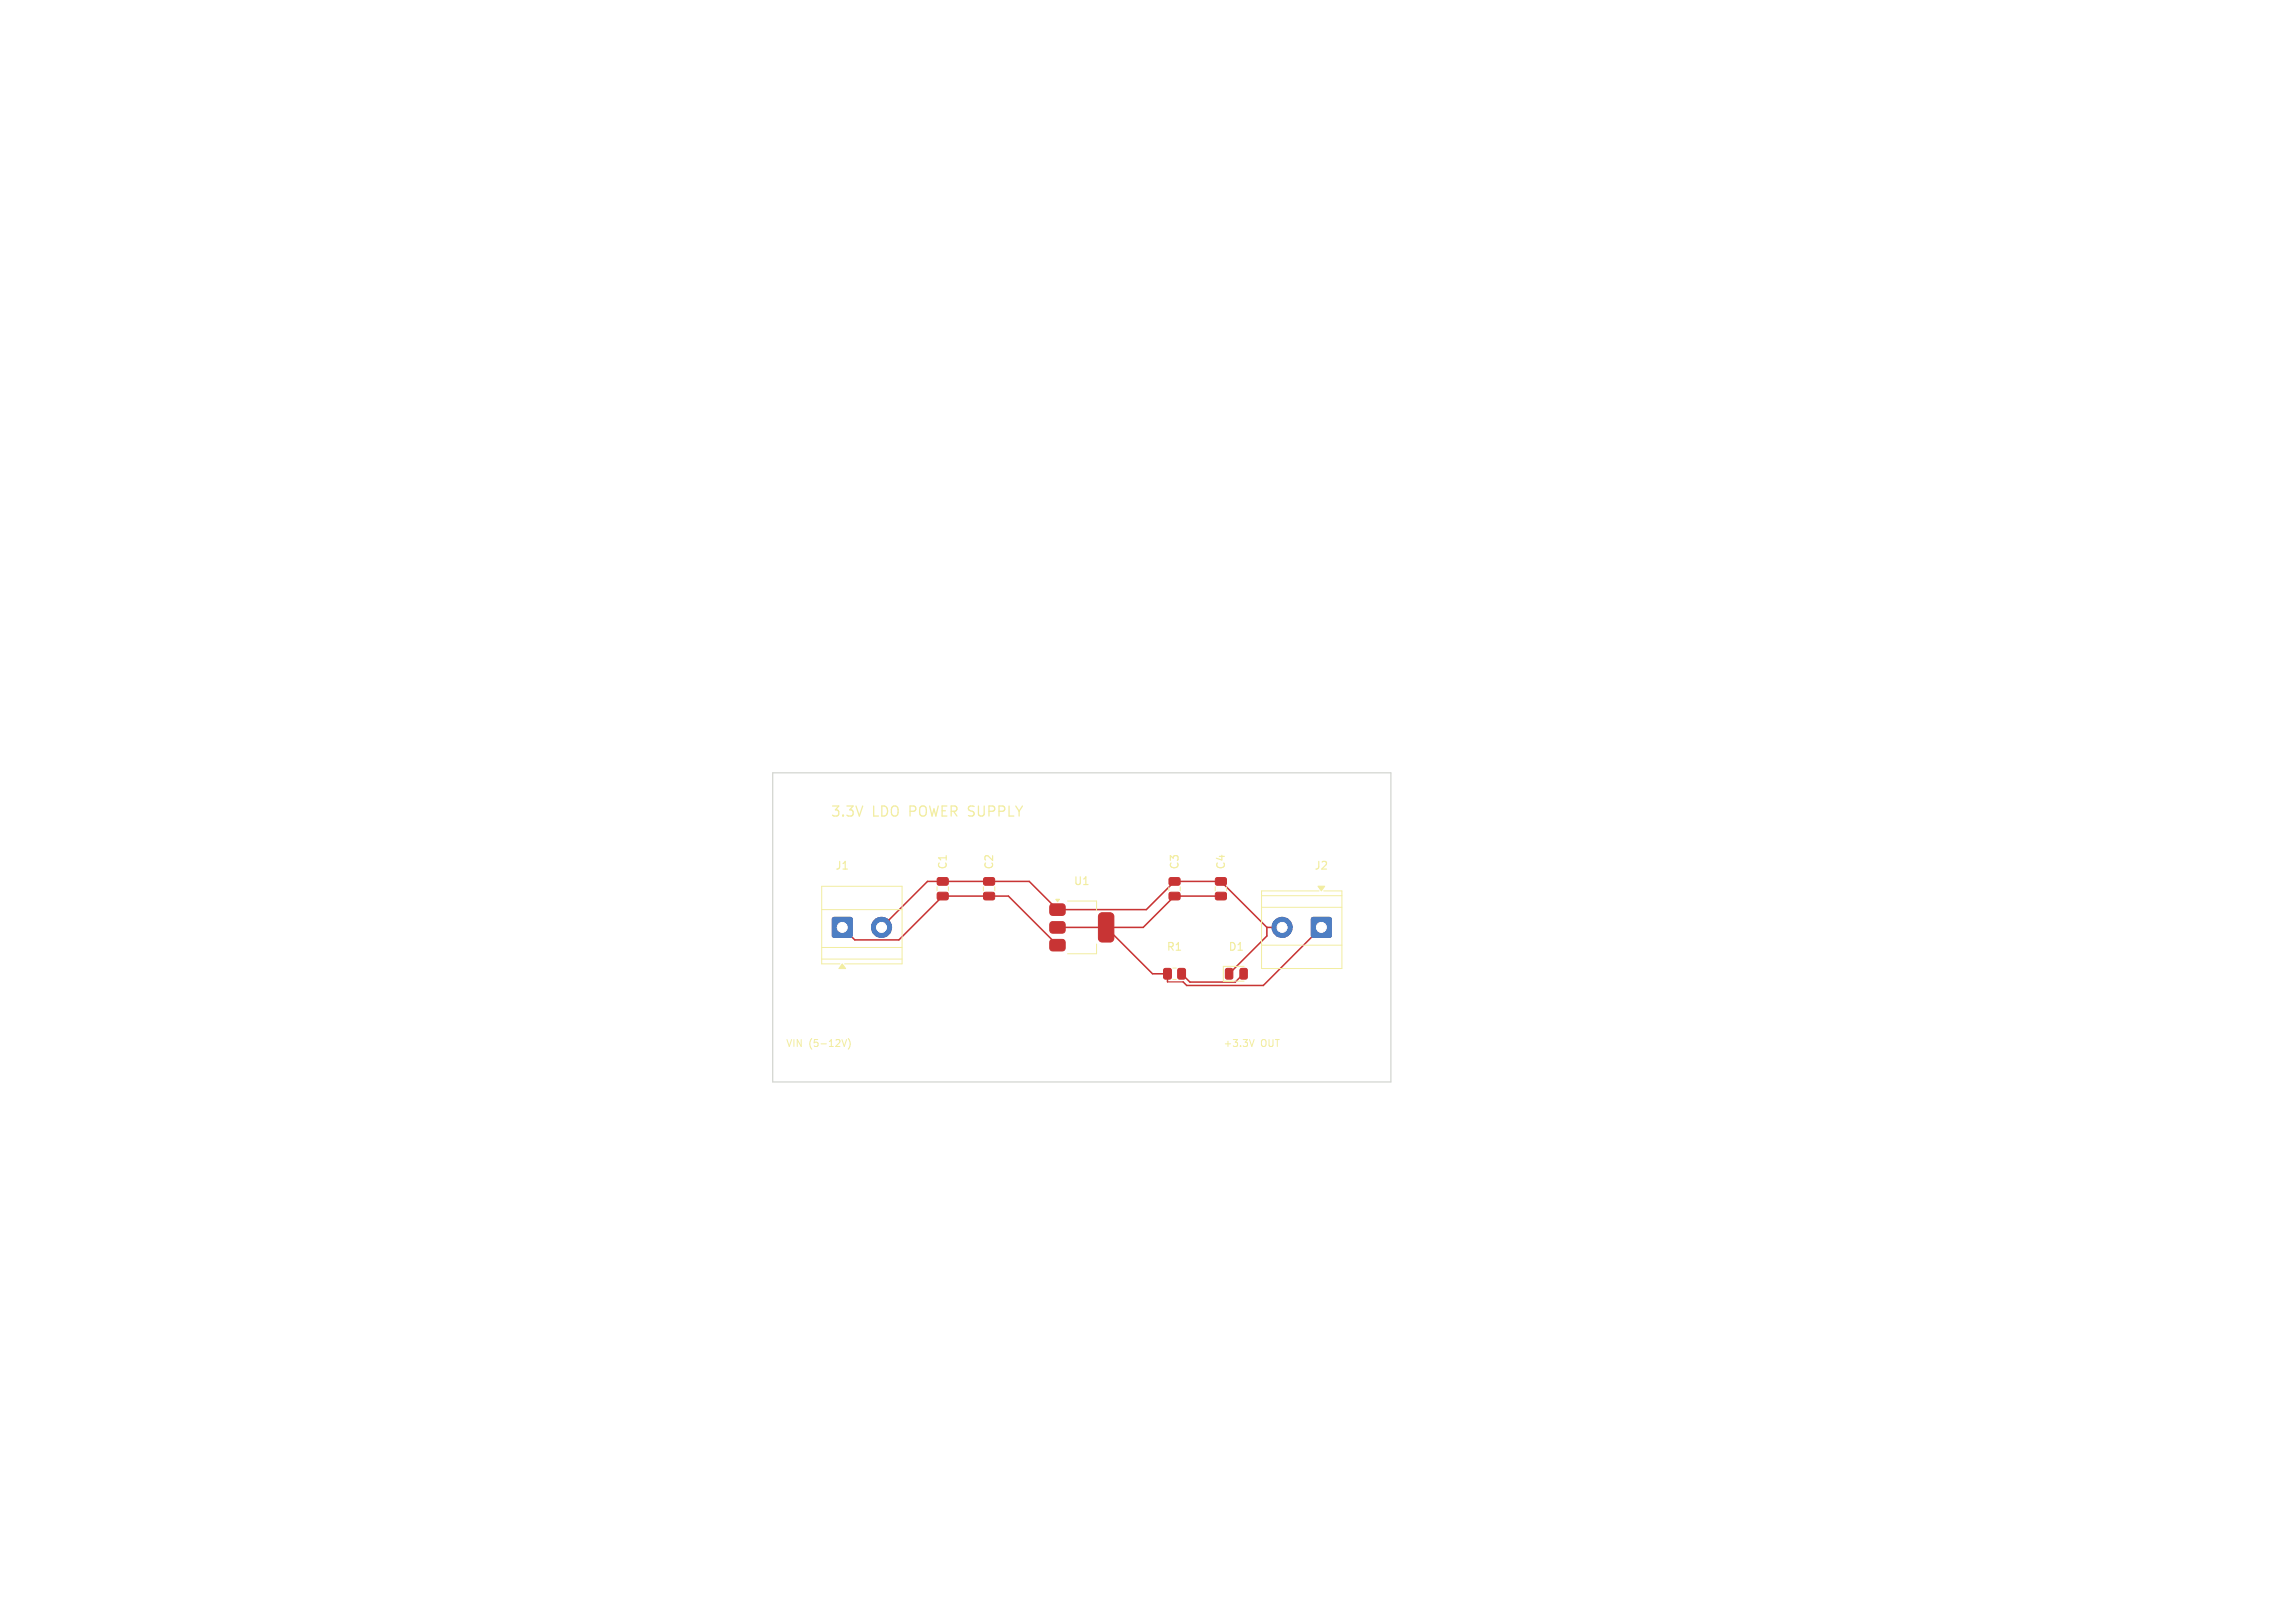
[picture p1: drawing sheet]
<svg xmlns="http://www.w3.org/2000/svg" width="297mm" height="210mm" viewBox="0 0 297 210" stroke-linecap="round" stroke-linejoin="round" font-family="sans-serif">
<defs><g id="words">
<g font-size="1.8" fill="#f2eda1">
<text x="107.4" y="105.9">3.3V</text>
<text x="112.9" y="105.9">LDO POWER SUPPLY</text>
</g>
<g font-size="1.4" fill="#f2eda1">
<text x="108" y="112.7">J1</text>
<text x="122.7" y="112.6" transform="rotate(-90 122.7 112.6)">C1</text>
<text x="128.7" y="112.6" transform="rotate(-90 128.7 112.6)">C2</text>
<text x="152.7" y="112.6" transform="rotate(-90 152.7 112.6)">C3</text>
<text x="158.7" y="112.6" transform="rotate(-90 158.7 112.6)">C4</text>
<text x="170" y="112.7">J2</text>
<text x="138.9" y="114.7">U1</text>
<text x="150.9" y="123.2">R1</text>
<text x="158.9" y="123.2">D1</text>
</g>
<g font-size="1.3" fill="#f2eda1">
<text x="101.7" y="135.6">VIN</text>
<text x="104.7" y="135.6">(5-12V)</text>
<text x="158.3" y="135.6">+3.3V</text>
<text x="163.2" y="135.6">OUT</text>
</g>
</g></defs>
<g fill="#c83434" stroke="#c83434" stroke-width=".13">
<path d="M135.9 117.1l.3-.1h1.5l.1 .3v1l-.3 .2-1.5-.1-.1-.3z"/>
<path d="M135.9 119.4l.3-.1h1.5l.1 .3v1l-.3 .2-1.5-.1-.1-.3z"/>
<path d="M142.3 118.2l.2-.1h1.1l.3 .1 .2 .2v3v.2l-.2 .2-1.4 .1-.3-.3-.1-3z"/>
<path d="M135.9 121.7l.3-.1h1.5l.1 .3v1l-.3 .2-1.5-.1-.1-.3z"/>
<path d="M169.8 118.8l.1-.1h2.1l.2 .1 .1 .2v2.1l-.1 .1-.2 .1h-2.1l-.1-.1-.1-.1v-2.1z"/>
<path d="M121.3 115.5h.2h1.1l.1 .2v.6l-.2 .2-1.1-.1-.1-.2z"/>
<path d="M121.3 113.6h.2h1.1l.1 .2v.6l-.2 .2-1.1-.1-.1-.2z"/>
<path d="M150.6 125.4l.7-.1 .3 .2v1l-.2 .2h-.6l-.2-.2v-.9z"/>
<path d="M152.5 125.4l.7-.1 .2 .2v1l-.1 .2h-.7l-.2-.2v-.9z"/>
<path d="M127.3 115.5h.2h1.1l.1 .2v.6l-.2 .2-1.1-.1-.1-.2z"/>
<path d="M127.3 113.6h.2h1.1l.1 .2v.6l-.2 .2-1.1-.1-.1-.2z"/>
<path d="M151.3 115.5h.2h1.1l.1 .2v.6l-.2 .2-1.1-.1-.1-.2z"/>
<path d="M151.3 113.6h.2h1.1l.1 .2v.6l-.2 .2-1.1-.1-.1-.2z"/>
<path d="M157.3 115.5h.2h1.1l.1 .2v.6l-.2 .2-1.1-.1-.1-.2z"/>
<path d="M157.3 113.6h.2h1.1l.1 .2v.6l-.2 .2-1.1-.1-.1-.2z"/>
<path d="M107.8 118.8l.1-.1h2.2l.1 .1 .1 .2v2.1l-.1 .1-.1 .1h-2.2l-.1-.1-.1-.1v-2.1z"/>
<path d="M158.6 125.4l.7-.1 .2 .2v1l-.1 .2h-.6l-.2-.2z"/>
<path d="M160.5 125.4l.7-.1 .2 .2v1l-.1 .2h-.6l-.2-.2z"/>
<circle cx="165.9" cy="120" r="1.3"/>
<circle cx="114.1" cy="120" r="1.3"/>
</g>
<path d="M158 116h-6l-4.1 4h-11.1M109 120l1.6 1.6h5.7l5.7-5.6h8.5l6.3 6.3M114.1 120l5.9-5.9h13.2l3.6 3.6h11.5l3.7-3.6h6l5.9 5.9M143.2 120l5.9 6h2v1.1M152.9 126l1.1 1.1h5.9l1-1.1M163.9 120v1.1l-4.8 4.9M163.9 120h2M171 120l-7.5 7.5h-9.9l-.5-.4" fill="none" stroke="#c83434" stroke-width=".2"/>
<path d="M151.1 127.1h2M153.1 127.1h.1" fill="none" stroke="#c83434" stroke-width=".15"/>
<g fill="#4d7fc4" stroke="#4d7fc4" stroke-width=".13">
<path d="M169.8 118.8l.1-.1h2.1l.2 .1 .1 .2v2.1l-.1 .1-.2 .1h-2.1l-.1-.1-.1-.1v-2.1z"/>
<path d="M107.8 118.8l.1-.1h2.2l.1 .1 .1 .2v2.1l-.1 .1-.1 .1h-2.2l-.1-.1-.1-.1v-2.1z"/>
<circle cx="165.9" cy="120" r="1.3"/>
<circle cx="114.1" cy="120" r="1.3"/>
</g>
<g fill="none" stroke="#f2eda1" stroke-width=".13">
<path d="M106.3 117.7h10.4M121.3 114.7v.6M122.7 114.7v.6M127.3 114.7v.6M128.7 114.7v.6M138.2 116.6h3.7v1.3M151.3 114.7v.6M152.7 114.7v.6M157.3 114.7v.6M158.7 114.7v.6M163.3 115.9h10.4M163.3 117.4h10.4"/>
<path d="M170.7 115.3h-7.4v10h10.4v-10h-2.4M106.3 122.6h10.4M106.3 124.1h10.4M108.7 124.7h-2.4v-10h10.4v10h-7.4M109 134.5l.3 .9 .3-.9M109.8 134.4a1.03 1.03 0 0 1 0 1.4M141.9 122.2v1.2h-3.7M151.8 125.3h.4M151.8 126.7h.4M161 125h-2.7v2h2.7M162.3 134.5l-.3 .9M163.3 122.3h10.4"/>
</g>
<g fill="#f2eda1" stroke="#f2eda1" stroke-width=".13">
<path d="M136.6 116.4h.5l-.2 .3z"/>
<path d="M170.6 114.7h.8l-.4 .6z"/>
<path d="M109 124.7l.4 .6h-.8z"/>
</g>
<path d="M100 100h80v40h-80z" fill="none" stroke="#d0d2cd" stroke-width=".15"/>
<g fill="#fff" stroke="#fff" stroke-width=".13">
<circle cx="171" cy="120" r=".65"/>
<circle cx="165.9" cy="120" r=".65"/>
<circle cx="109" cy="120" r=".65"/>
<circle cx="114.1" cy="120" r=".65"/>
</g>
<use href="#words"/>
</svg>
